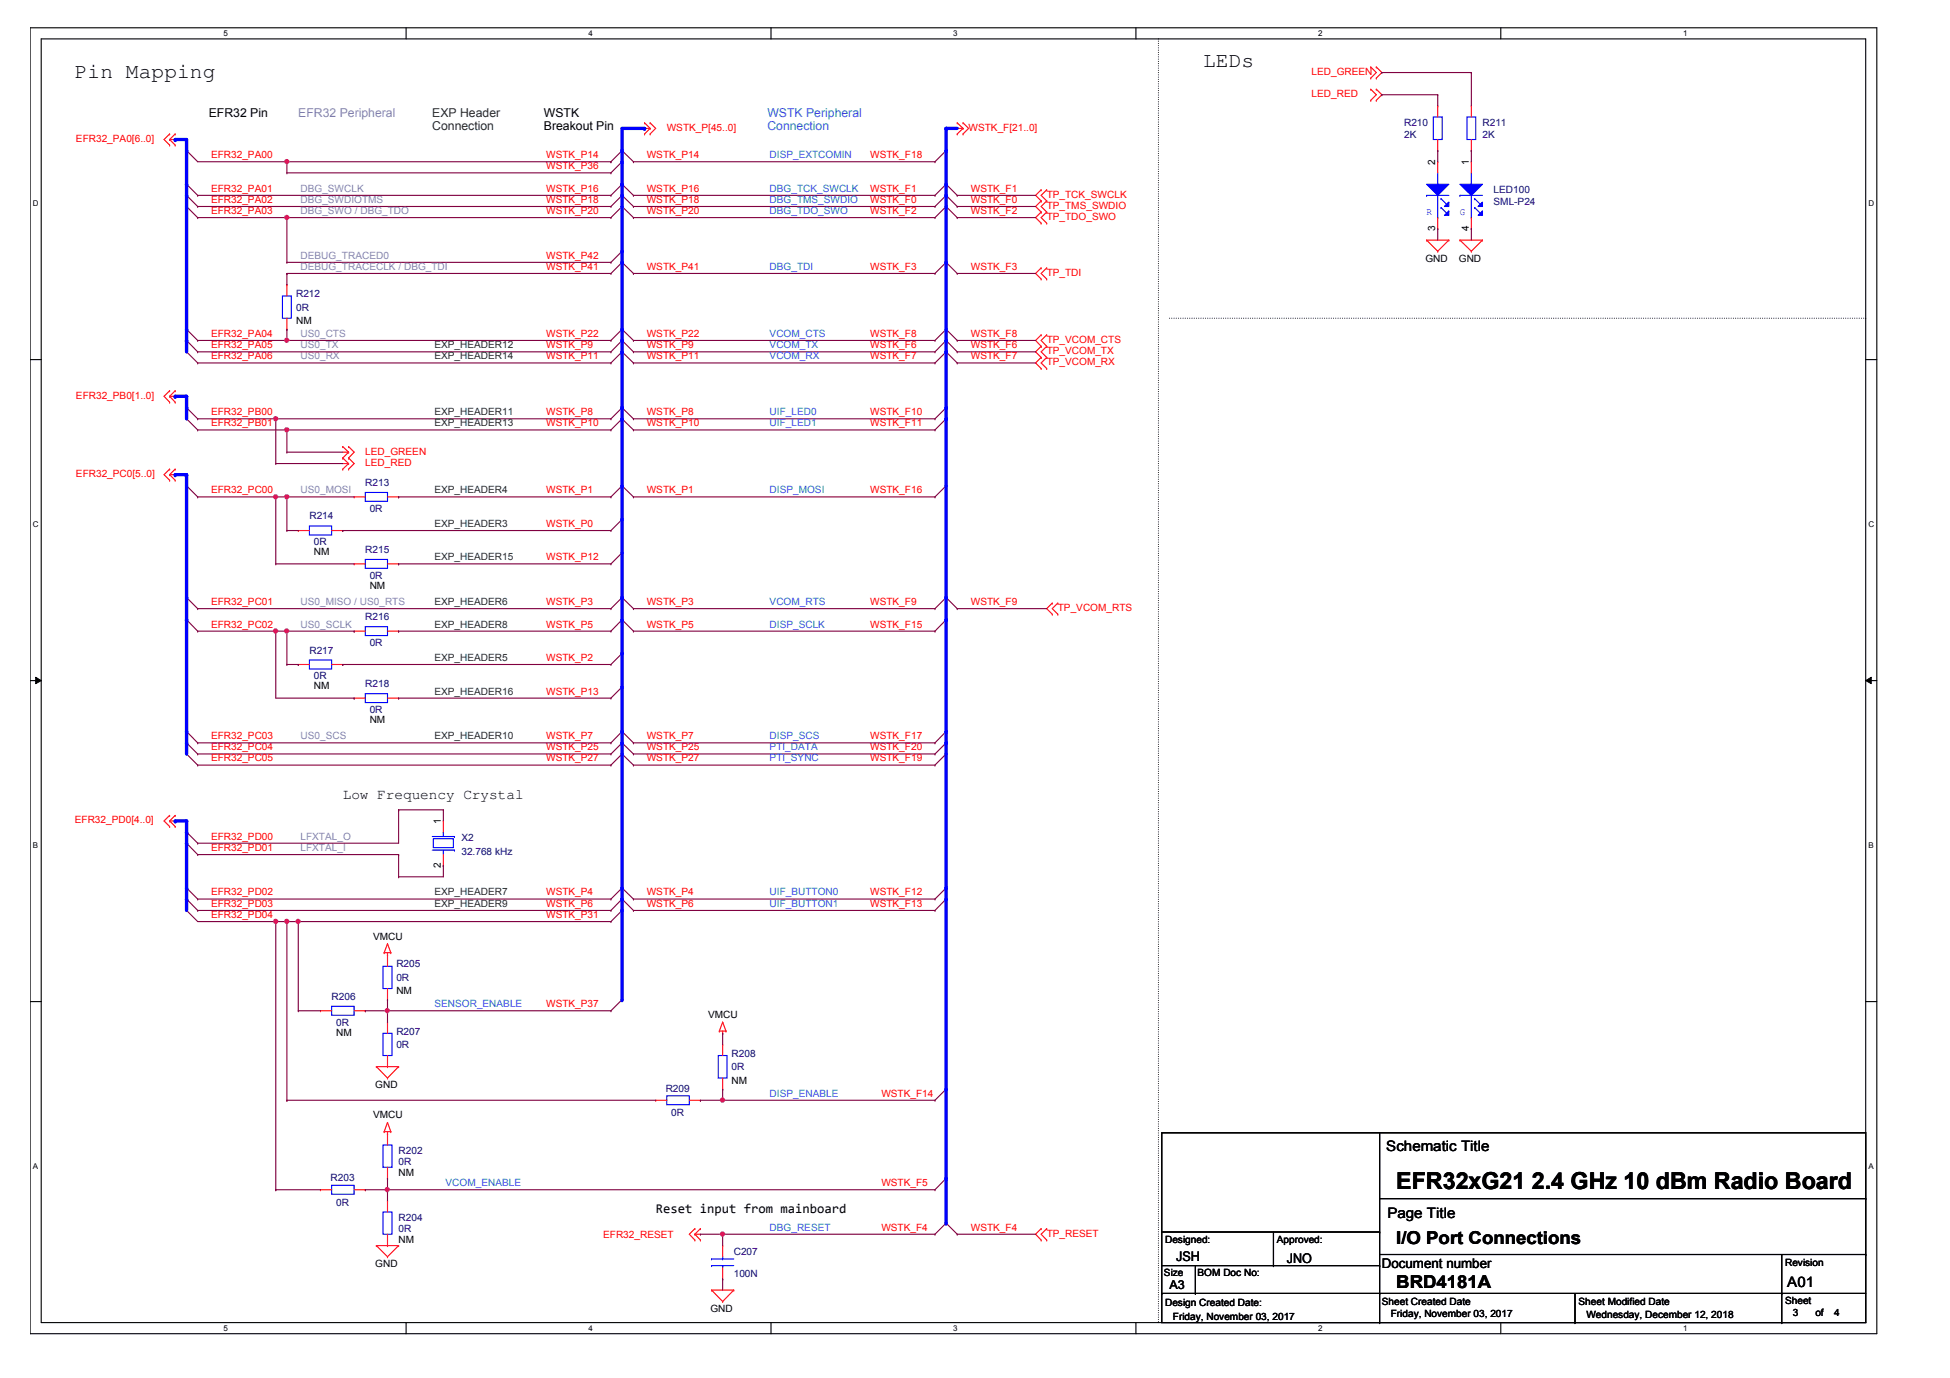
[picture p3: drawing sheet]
<svg xmlns="http://www.w3.org/2000/svg" width="297mm" height="210mm" viewBox="0 0 297 210" stroke-linecap="round" stroke-linejoin="round" font-family="sans-serif">
<defs><g id="words">
<text font-size="3.6" x="212.7" y="181.1">EFR32xG21 2.4 GHz 10 dBm Radio Board</text>
<g font-size="3.2">
<text x="11.4" y="11.9">Pin Mapping</text>
<text x="183.3" y="10.2">LEDs</text>
</g>
<g font-size="2.7">
<text x="212.7" y="189.5">I/O Port Connections</text>
<text x="212.7" y="196.2">BRD4181A</text>
</g>
<g font-size="2.2">
<text x="52.2" y="121.8">Low Frequency Crystal</text>
<text x="211.2" y="175.3">Schematic Title</text>
<text x="211.3" y="185.5">Page Title</text>
<text x="272.3" y="196">A01</text>
</g>
<g font-size="2">
<text x="99.9" y="184.8">Reset input from mainboard</text>
<text x="179.2" y="192.2">JSH</text>
<text x="196" y="192.3">JNO</text>
<text x="210.5" y="193.2">Document number</text>
</g>
<g font-size="1.9">
<text x="31.8" y="17.8">EFR32 Pin</text>
<text x="82.9" y="17.8">WSTK</text>
<text x="82.9" y="19.7">Breakout Pin</text>
<text x="178.2" y="196.3">A3</text>
</g>
<text font-size="1.9" fill="#8080c0" x="45.4" y="17.8">EFR32 Peripheral</text>
<g font-size="1.9" fill="#008000">
<text x="65.8" y="17.8">EXP Header</text>
<text x="65.8" y="19.7">Connection</text>
</g>
<g font-size="1.9" fill="#0080ff">
<text x="116.9" y="17.8">WSTK Peripheral</text>
<text x="116.9" y="19.7">Connection</text>
</g>
<g font-size="1.5" fill="#f00">
<text x="199.8" y="11.4">LED_GREEN</text>
<text x="199.8" y="14.8">LED_RED</text>
<text x="11.6" y="21.6">EFR32_PA0[6..0]</text>
<text x="101.6" y="19.9">WSTK_P[45..0]</text>
<text x="147.5" y="19.9">WSTK_F[21..0]</text>
<text x="32.1" y="24.1">EFR32_PA00</text>
<text x="32.1" y="29.2">EFR32_PA01</text>
<text x="83.2" y="25.8">WSTK_P36</text>
<text x="83.2" y="29.2">WSTK_P16</text>
<text x="83.2" y="24.1">WSTK_P14</text>
<text x="98.5" y="29.2">WSTK_P16</text>
<text x="98.5" y="24.1">WSTK_P14</text>
<text x="132.6" y="29.2">WSTK_F1</text>
<text x="132.6" y="24.1">WSTK_F18</text>
<text x="147.9" y="29.2">WSTK_F1</text>
<text x="32.1" y="30.9">EFR32_PA02</text>
<text x="32.1" y="32.6">EFR32_PA03</text>
<text x="83.2" y="30.9">WSTK_P18</text>
<text x="83.2" y="32.6">WSTK_P20</text>
<text x="98.5" y="30.9">WSTK_P18</text>
<text x="98.5" y="32.6">WSTK_P20</text>
<text x="132.6" y="30.9">WSTK_F0</text>
<text x="132.6" y="32.6">WSTK_F2</text>
<text x="147.9" y="30.9">WSTK_F0</text>
<text x="147.9" y="32.6">WSTK_F2</text>
<text x="159.4" y="30.1">TP_TCK_SWCLK</text>
<text x="159.4" y="31.8">TP_TMS_SWDIO</text>
<text x="159.4" y="33.5">TP_TDO_SWO</text>
<text x="83.2" y="39.4">WSTK_P42</text>
<text x="83.2" y="41.1">WSTK_P41</text>
<text x="98.5" y="41.1">WSTK_P41</text>
<text x="132.6" y="41.1">WSTK_F3</text>
<text x="147.9" y="41.1">WSTK_F3</text>
<text x="159.4" y="42">TP_TDI</text>
<text x="32.1" y="51.3">EFR32_PA04</text>
<text x="32.1" y="53">EFR32_PA05</text>
<text x="83.2" y="53">WSTK_P9</text>
<text x="83.2" y="51.3">WSTK_P22</text>
<text x="98.5" y="53">WSTK_P9</text>
<text x="98.5" y="51.3">WSTK_P22</text>
<text x="132.6" y="53">WSTK_F6</text>
<text x="132.6" y="51.3">WSTK_F8</text>
<text x="147.9" y="53">WSTK_F6</text>
<text x="147.9" y="51.3">WSTK_F8</text>
<text x="159.4" y="53.9">TP_VCOM_TX</text>
<text x="159.4" y="52.2">TP_VCOM_CTS</text>
<text x="32.1" y="54.7">EFR32_PA06</text>
<text x="83.2" y="54.7">WSTK_P11</text>
<text x="98.5" y="54.7">WSTK_P11</text>
<text x="132.6" y="54.7">WSTK_F7</text>
<text x="147.9" y="54.7">WSTK_F7</text>
<text x="159.4" y="55.7">TP_VCOM_RX</text>
<text x="11.6" y="60.7">EFR32_PB0[1..0]</text>
<text x="32.1" y="63.2">EFR32_PB00</text>
<text x="32.1" y="64.9">EFR32_PB01</text>
<text x="83.2" y="63.2">WSTK_P8</text>
<text x="83.2" y="64.9">WSTK_P10</text>
<text x="98.5" y="63.2">WSTK_P8</text>
<text x="98.5" y="64.9">WSTK_P10</text>
<text x="132.6" y="63.2">WSTK_F10</text>
<text x="132.6" y="64.9">WSTK_F11</text>
<text x="55.6" y="71">LED_RED</text>
<text x="55.6" y="69.3">LED_GREEN</text>
<text x="11.6" y="72.7">EFR32_PC0[5..0]</text>
<text x="32.1" y="75.1">EFR32_PC00</text>
<text x="83.2" y="75.1">WSTK_P1</text>
<text x="98.5" y="75.1">WSTK_P1</text>
<text x="132.6" y="75.1">WSTK_F16</text>
<text x="83.2" y="80.3">WSTK_P0</text>
<text x="83.2" y="85.3">WSTK_P12</text>
<text x="32.1" y="95.6">EFR32_PC02</text>
<text x="32.1" y="92.2">EFR32_PC01</text>
<text x="83.2" y="92.2">WSTK_P3</text>
<text x="83.2" y="95.6">WSTK_P5</text>
<text x="98.5" y="95.6">WSTK_P5</text>
<text x="98.5" y="92.2">WSTK_P3</text>
<text x="132.6" y="92.2">WSTK_F9</text>
<text x="132.6" y="95.6">WSTK_F15</text>
<text x="147.9" y="92.2">WSTK_F9</text>
<text x="161.1" y="93.1">TP_VCOM_RTS</text>
<text x="83.2" y="100.7">WSTK_P2</text>
<text x="83.2" y="105.8">WSTK_P13</text>
<text x="32.1" y="112.6">EFR32_PC03</text>
<text x="83.2" y="112.6">WSTK_P7</text>
<text x="98.5" y="112.6">WSTK_P7</text>
<text x="132.6" y="112.6">WSTK_F17</text>
<text x="32.1" y="114.3">EFR32_PC04</text>
<text x="32.1" y="116">EFR32_PC05</text>
<text x="83.2" y="114.3">WSTK_P25</text>
<text x="83.2" y="116">WSTK_P27</text>
<text x="98.5" y="114.3">WSTK_P25</text>
<text x="98.5" y="116">WSTK_P27</text>
<text x="132.6" y="114.3">WSTK_F20</text>
<text x="132.6" y="116">WSTK_F19</text>
<text x="11.4" y="125.4">EFR32_PD0[4..0]</text>
<text x="32.1" y="129.6">EFR32_PD01</text>
<text x="32.1" y="127.9">EFR32_PD00</text>
<text x="32.1" y="136.4">EFR32_PD02</text>
<text x="83.2" y="136.4">WSTK_P4</text>
<text x="98.5" y="136.4">WSTK_P4</text>
<text x="132.6" y="136.4">WSTK_F12</text>
<text x="32.1" y="138.1">EFR32_PD03</text>
<text x="32.1" y="139.8">EFR32_PD04</text>
<text x="83.2" y="138.1">WSTK_P6</text>
<text x="83.2" y="139.8">WSTK_P31</text>
<text x="98.5" y="138.1">WSTK_P6</text>
<text x="132.6" y="138.1">WSTK_F13</text>
<text x="83.2" y="153.4">WSTK_P37</text>
<text x="134.3" y="167">WSTK_F14</text>
<text x="134.3" y="180.7">WSTK_F5</text>
<text x="91.9" y="188.6">EFR32_RESET</text>
<text x="134.3" y="187.5">WSTK_F4</text>
<text x="147.9" y="187.5">WSTK_F4</text>
<text x="159.4" y="188.4">TP_RESET</text>
</g>
<g font-size="1.5" fill="#000080">
<text x="213.9" y="19.2">R210</text>
<text x="213.9" y="21">2K</text>
<text x="225.8" y="19.2">R211</text>
<text x="225.8" y="21">2K</text>
<text x="227.5" y="29.5">LED100</text>
<text x="227.5" y="31.2">SML-P24</text>
<text x="45.1" y="45.3">R212</text>
<text x="45.1" y="47.3">0R</text>
<text x="55.6" y="74">R213</text>
<text x="56.3" y="77.9">0R</text>
<text x="47.1" y="79.1">R214</text>
<text x="47.8" y="83.1">0R</text>
<text x="55.6" y="84.2">R215</text>
<text x="56.3" y="88.2">0R</text>
<text x="55.6" y="94.4">R216</text>
<text x="47.1" y="99.6">R217</text>
<text x="56.3" y="98.4">0R</text>
<text x="47.8" y="103.5">0R</text>
<text x="55.6" y="104.6">R218</text>
<text x="56.3" y="108.6">0R</text>
<text x="70.3" y="128.1">X2</text>
<text x="70.3" y="130.2">32.768 kHz</text>
<text x="60.4" y="147.4">R205</text>
<text x="60.4" y="149.4">0R</text>
<text x="50.5" y="152.3">R206</text>
<text x="51.2" y="156.3">0R</text>
<text x="60.4" y="157.6">R207</text>
<text x="60.4" y="159.6">0R</text>
<text x="111.4" y="161">R208</text>
<text x="101.4" y="166.3">R209</text>
<text x="111.4" y="163">0R</text>
<text x="102.2" y="170">0R</text>
<text x="50.3" y="179.9">R203</text>
<text x="60.7" y="175.8">R202</text>
<text x="60.7" y="177.5">0R</text>
<text x="51.2" y="183.6">0R</text>
<text x="60.7" y="186">R204</text>
<text x="60.7" y="187.7">0R</text>
<text x="111.8" y="191.1">C207</text>
<text x="111.8" y="194.5">100N</text>
</g>
<g font-size="1.5" fill="#8080c0">
<text x="45.8" y="29.2">DBG_SWCLK</text>
<text x="45.8" y="30.9">DBG_SWDIOTMS</text>
<text x="45.8" y="32.6">DBG_SWO / DBG_TDO</text>
<text x="45.8" y="39.4">DEBUG_TRACED0</text>
<text x="45.8" y="41.1">DEBUG_TRACECLK / DBG_TDI</text>
<text x="45.8" y="53">US0_TX</text>
<text x="45.8" y="51.3">US0_CTS</text>
<text x="45.8" y="54.7">US0_RX</text>
<text x="45.8" y="75.1">US0_MOSI</text>
<text x="45.8" y="92.2">US0_MISO / US0_RTS</text>
<text x="45.8" y="95.6">US0_SCLK</text>
<text x="45.8" y="112.6">US0_SCS</text>
<text x="45.8" y="129.6">LFXTAL_I</text>
<text x="45.8" y="127.9">LFXTAL_O</text>
</g>
<g font-size="1.5" fill="#0080ff">
<text x="117.2" y="29.2">DBG_TCK_SWCLK</text>
<text x="117.2" y="24.1">DISP_EXTCOMIN</text>
<text x="117.2" y="30.9">DBG_TMS_SWDIO</text>
<text x="117.2" y="32.6">DBG_TDO_SWO</text>
<text x="117.2" y="41.1">DBG_TDI</text>
<text x="117.2" y="53">VCOM_TX</text>
<text x="117.2" y="51.3">VCOM_CTS</text>
<text x="117.2" y="54.7">VCOM_RX</text>
<text x="117.2" y="63.2">UIF_LED0</text>
<text x="117.2" y="64.9">UIF_LED1</text>
<text x="117.2" y="75.1">DISP_MOSI</text>
<text x="117.2" y="95.6">DISP_SCLK</text>
<text x="117.2" y="92.2">VCOM_RTS</text>
<text x="117.2" y="112.6">DISP_SCS</text>
<text x="117.2" y="114.3">PTI_DATA</text>
<text x="117.2" y="116">PTI_SYNC</text>
<text x="117.2" y="136.4">UIF_BUTTON0</text>
<text x="117.2" y="138.1">UIF_BUTTON1</text>
<text x="66.2" y="153.4">SENSOR_ENABLE</text>
<text x="117.2" y="167">DISP_ENABLE</text>
<text x="67.9" y="180.7">VCOM_ENABLE</text>
<text x="117.2" y="187.5">DBG_RESET</text>
</g>
<g font-size="1.5">
<text x="218.6" y="25.1" transform="rotate(-90 218.6 25.1)">2</text>
<text x="223.7" y="25.1" transform="rotate(-90 223.7 25.1)">1</text>
<text x="218.6" y="35.2" transform="rotate(-90 218.6 35.2)">3</text>
<text x="223.7" y="35.2" transform="rotate(-90 223.7 35.2)">4</text>
<text x="217.1" y="39.8">GND</text>
<text x="222.2" y="39.8">GND</text>
<text x="45.1" y="49.4">NM</text>
<text x="47.8" y="84.6">NM</text>
<text x="56.3" y="89.7">NM</text>
<text x="47.8" y="105">NM</text>
<text x="56.3" y="110.1">NM</text>
<text x="67.2" y="125.6" transform="rotate(-90 67.2 125.6)">1</text>
<text x="67.2" y="132.2" transform="rotate(-90 67.2 132.2)">2</text>
<text x="56.8" y="143.1">VMCU</text>
<text x="60.4" y="151.5">NM</text>
<text x="107.9" y="155">VMCU</text>
<text x="51.2" y="157.8">NM</text>
<text x="57.2" y="165.8">GND</text>
<text x="111.4" y="165.1">NM</text>
<text x="56.8" y="170.3">VMCU</text>
<text x="60.7" y="179.2">NM</text>
<text x="60.7" y="189.4">NM</text>
<text x="177.5" y="189.4">Designed:</text>
<text x="194.5" y="189.4">Approved:</text>
<text x="57.2" y="193">GND</text>
<text x="177.3" y="194.4">Size</text>
<text x="182.4" y="194.4">BOM Doc No:</text>
<text x="271.9" y="192.8">Revision</text>
<text x="108.2" y="199.8">GND</text>
<text x="177.5" y="199">Design Created Date:</text>
<text x="178.7" y="201">Friday, November 03, 2017</text>
<text x="210.5" y="198.8">Sheet Created Date</text>
<text x="211.9" y="200.7">Friday, November 03, 2017</text>
<text x="240.5" y="198.8">Sheet Modified Date</text>
<text x="241.7" y="200.8">Wednesday, December 12, 2018</text>
<text x="271.9" y="198.6">Sheet</text>
<text x="273.1" y="200.5">3</text>
<text x="276.5" y="200.5">of</text>
<text x="279.4" y="200.5">4</text>
</g>
<g font-size="1.5" fill="#00f">
<text x="217.3" y="32.7">R</text>
<text x="222.4" y="32.7">G</text>
</g>
<g font-size="1.5" fill="#008000">
<text x="66.2" y="53">EXP_HEADER12</text>
<text x="66.2" y="54.7">EXP_HEADER14</text>
<text x="66.2" y="63.2">EXP_HEADER11</text>
<text x="66.2" y="64.9">EXP_HEADER13</text>
<text x="66.2" y="75.1">EXP_HEADER4</text>
<text x="66.2" y="80.3">EXP_HEADER3</text>
<text x="66.2" y="85.3">EXP_HEADER15</text>
<text x="66.2" y="92.2">EXP_HEADER6</text>
<text x="66.2" y="95.6">EXP_HEADER8</text>
<text x="66.2" y="100.7">EXP_HEADER5</text>
<text x="66.2" y="105.8">EXP_HEADER16</text>
<text x="66.2" y="112.6">EXP_HEADER10</text>
<text x="66.2" y="136.4">EXP_HEADER7</text>
<text x="66.2" y="138.1">EXP_HEADER9</text>
</g>
<g font-size="1.2">
<text x="34" y="5.5">5</text>
<text x="89.6" y="5.5">4</text>
<text x="145.2" y="5.5">3</text>
<text x="200.8" y="5.5">2</text>
<text x="256.4" y="5.5">1</text>
<text x="5" y="31.5">D</text>
<text x="284.6" y="31.5">D</text>
<text x="5" y="80.3">C</text>
<text x="284.6" y="80.3">C</text>
<text x="5" y="129.2">B</text>
<text x="284.6" y="129.2">B</text>
<text x="5" y="178.1">A</text>
<text x="284.6" y="178.1">A</text>
<text x="34" y="202.7">5</text>
<text x="89.6" y="202.7">4</text>
<text x="145.2" y="202.7">3</text>
<text x="200.8" y="202.7">2</text>
<text x="256.4" y="202.7">1</text>
</g>
</g></defs>
<path d="M4.6 4.2h281.3v199h-281.3zM6.3 5.9h277.9v195.6h-277.9z" fill="none" stroke="#000" stroke-width=".17"/>
<g fill="#fff">
<path d="M34 4.4h.7v1.4h-.7z"/>
<path d="M34 201.6h.7v1.4h-.7z"/>
</g>
<path d="M61.9 4.2v1.7M61.9 201.5v1.7" fill="none" stroke="#000" stroke-width=".17"/>
<g fill="#fff">
<path d="M89.6 4.4h.7v1.4h-.7z"/>
<path d="M89.6 201.6h.7v1.4h-.7z"/>
</g>
<path d="M117.4 4.2v1.7M117.4 201.5v1.7" fill="none" stroke="#000" stroke-width=".17"/>
<g fill="#fff">
<path d="M145.2 4.4h.7v1.4h-.7z"/>
<path d="M145.2 201.6h.7v1.4h-.7z"/>
</g>
<path d="M173 4.2v1.7M173 201.5v1.7" fill="none" stroke="#000" stroke-width=".17"/>
<g fill="#fff">
<path d="M200.8 4.4h.6v1.4h-.6z"/>
<path d="M200.8 201.6h.6v1.4h-.6z"/>
</g>
<path d="M228.6 4.2v1.7M228.6 201.5v1.7" fill="none" stroke="#000" stroke-width=".17"/>
<g fill="#fff">
<path d="M256.4 4.4h.6v1.4h-.6z"/>
<path d="M256.4 201.6h.6v1.4h-.6z"/>
<path d="M5 30.4h.9v1.3h-.9z"/>
<path d="M284.6 30.4h.9v1.3h-.9z"/>
<path d="M5 79.2h.9v1.4h-.9z"/>
<path d="M284.6 79.2h.9v1.4h-.9z"/>
</g>
<path d="M4.6 54.8h1.7M284.2 54.8h1.7" fill="none" stroke="#000" stroke-width=".17"/>
<g fill="#fff">
<path d="M5 128.1h.8v1.4h-.8z"/>
<path d="M284.6 128.1h.8v1.4h-.8z"/>
</g>
<path d="M4.6 103.7h1.7M284.2 103.7h1.7" fill="none" stroke="#000" stroke-width=".17"/>
<path d="M5.4 103.2l.9 .5-.9 .4zM284.2 103.7l.8-.5v.9z" fill="#000"/>
<path d="M5.4 103.2l.9 .5-.9 .4zM284.2 103.7l.8-.5v.9z" fill="none" stroke="#000" stroke-width=".15"/>
<g fill="#fff">
<path d="M5 177h.8v1.3h-.8z"/>
<path d="M284.6 177h.8v1.3h-.8z"/>
</g>
<g fill="none" stroke="#000" stroke-width=".17">
<path d="M4.6 152.6h1.7M284.2 152.6h1.7M177 172.6h107.2v28.9h-107.2zM210.2 172.6v28.9M177 197h.1M177 197h107.2M177 192.8h33.2M177 187.7h33.2M182.1 197h.1M182.1 192.8v4.2M194 192.8h.1M194 187.7v5.1"/>
<path d="M210.2 197h.1M210.2 192.8h.1M210.2 187.7h.1M210.2 182.6h74M210.2 191.1h74M239.9 197v4.5M271.4 197h.1M271.4 191.1v10.4M284.2 182.6h.1M284.2 191.1h.1M210.2 201.5h.1M239.9 201.5h.1"/>
<path d="M271.4 201.5h.1"/>
</g>
<path d="M176.5 5.9v195.6M178.2 48.5h106M284.2 48.5h.1M176.5 201.5h.1" fill="none" stroke="#000" stroke-width=".17" stroke-dasharray="0 .3"/>
<g fill="none" stroke="#f00" stroke-width=".17">
<path d="M98.2 18.7h.1M98.2 18.7l.8 .9M98.2 19.6h.8M99 18.7h.1M99 19.6h.1M99 18.7l.9 .9-.9 .8M99 19.6l-.8 .8M145.8 18.7h.1M145.8 19.6h.9M145.8 18.7l.9 .9M146.7 18.7h.1M146.7 19.6h.1"/>
<path d="M146.7 18.7l.8 .9-.8 .8M146.7 19.6l-.9 .8M208.8 13.6h.1M208.8 15.3h.1M208.8 10.2h.1M208.8 11.9h.1M208.8 13.6l.8 .8-.8 .9M208.8 10.2l.8 .8-.8 .9M209.6 13.6h.1M209.6 15.3h.1M209.6 10.2h.1M209.6 11.9h.1"/>
<path d="M209.6 13.6l.9 .8-.9 .9M209.6 10.2l.9 .8-.9 .9M25.8 20.4h.1M25.8 22.1h.1M25.8 21.3h.1M25.8 20.4l-.8 .9 .8 .8M25.8 21.3l.9 .8M25.8 21.3h.9M26.7 20.4h.1M26.7 22.1h.1M26.7 20.4l-.9 .9M98.2 20.4h.1"/>
<path d="M99 20.4h.1M145.8 20.4h.1M146.7 20.4h.1M158.6 30.6h.1M158.6 28.9h.1M158.6 32.3h.1M158.6 34h.1M158.6 28.9l-.9 .9 .9 .8M158.6 30.6l-.9 .9 .9 .8M158.6 32.3l-.9 .8 .9 .9M159.4 30.6h.1M159.4 28.9h.1"/>
<path d="M159.4 32.3h.1M159.4 34h.1M159.4 28.9l-.8 .9 .8 .8M159.4 30.6l-.8 .9 .8 .8M159.4 32.3l-.8 .8 .8 .9M217.3 36.6h.1M217.3 36.6h3.4M217.3 36.6l1.7 1.7M219 38.3h.1M220.7 36.6h.1M220.7 36.6l-1.7 1.7M222.4 36.6h.1"/>
<path d="M222.4 36.6h3.4M222.4 36.6l1.7 1.7M224.1 38.3h.1M225.8 36.6h.1M225.8 36.6l-1.7 1.7M25.8 59.5h.1M25.8 59.5l-.8 .9 .8 .9M26.7 59.5h.1M26.7 59.5l-.9 .9M158.6 54.4h.1M158.6 52.7h.1M158.6 56.1h.1"/>
<path d="M158.6 42.5h.1M158.6 40.8h.1M158.6 51h.1M158.6 52.7l-.9 .9 .9 .8M158.6 54.4l-.9 .9 .9 .8M158.6 40.8l-.9 .9 .9 .8M158.6 51l-.9 .9 .9 .8M159.4 54.4h.1M159.4 52.7h.1M159.4 56.1h.1M159.4 42.5h.1M159.4 40.8h.1"/>
<path d="M159.4 51h.1M159.4 52.7l-.8 .9 .8 .8M159.4 54.4l-.8 .9 .8 .8M159.4 40.8l-.8 .9 .8 .8M159.4 51l-.8 .9 .8 .8M25.8 61.3h.1M25.8 60.4h.1M25.8 71.5h.1M25.8 73.2h.1M25.8 72.3h.1M25.8 60.4l.9 .9M25.8 60.4h.9"/>
<path d="M25.8 71.5l-.8 .8 .8 .9M25.8 72.3l.9 .9M25.8 72.3h.9M26.7 61.3h.1M26.7 71.5h.1M26.7 73.2h.1M26.7 71.5l-.9 .8M52.2 71.5h.1M52.2 69.8h.1M52.2 68h.1M52.2 69.8l.9 .8M52.2 70.6h.9"/>
<path d="M52.2 68l.9 .9M52.2 68.9h.9M53.1 71.5h.1M53.1 69.8h.1M53.1 70.6h.1M53.1 68h.1M53.1 68.9h.1M53.1 69.8l.8 .8-.8 .9M53.1 70.6l-.9 .9M53.1 68l.8 .9-.8 .9M53.1 68.9l-.9 .9M53.9 75.7h.1"/>
<path d="M53.9 75.7h1.7M59 75.7h1.7M60.7 75.7h.1M45.4 80.8h.1M45.4 80.8h1.7M50.5 80.8h1.7M52.2 80.8h.1M53.9 96.1h.1M53.9 96.1h1.7M59 96.1h1.7M60.7 96.1h.1M160.3 93.6h.1"/>
<path d="M160.3 91.9h.1M160.3 91.9l-.9 .8 .9 .9M161.1 93.6h.1M161.1 91.9h.1M161.1 91.9l-.8 .8 .8 .9M25.8 125.9h.1M25.8 124.2h.1M25.8 125.1h.1M25.8 124.2l-.8 .9 .8 .8M25.8 125.1l.9 .8M25.8 125.1h.9M26.7 125.9h.1"/>
<path d="M26.7 124.2h.1M26.7 124.2l-.9 .9M58.5 145.1h.1M58.5 145.1h1M59 145.5h.1M59 143.8h.1M59 155.7h.1M59 152.3h.1M59 145.1v2.1M59 150.6v1.7M59 155.7v1.7M59 143.8l-.5 1.3"/>
<path d="M59 143.8l.5 1.3M59.5 145.1h.1M109.6 157.1h.1M109.6 157.1h1M110.1 157.4h.1M110.1 155.7h.1M110.1 159.1h.1M110.1 157.1v.3M110.1 159.1v1.7M110.1 155.7l-.5 1.4M110.1 155.7l.5 1.4M110.6 157.1h.1"/>
<path d="M57.3 162.5h.1M57.3 162.5h3.4M57.3 162.5l1.7 1.7M58.5 172.4h.1M58.5 172.4h1M59 164.2h.1M59 172.7h.1M59 171h.1M59 162.5h.1M59 160.8v1.7M59 172.4v.3M59 171l-.5 1.4"/>
<path d="M59 171l.5 1.4M59.5 172.4h.1M60.7 162.5h.1M60.7 162.5l-1.7 1.7M110.1 165.9h.1M110.1 164.2v1.7M57.3 189.7h.1M57.3 189.7h3.4M57.3 189.7l1.7 1.7M59 191.4h.1M59 189.7h.1M59 182.9h.1"/>
<path d="M59 182.9v1.7M59 188v1.7M60.7 189.7h.1M60.7 189.7l-1.7 1.7M105.8 187.2h.1M105.8 188.9h.1M105.8 188h.1M105.8 187.2l-.8 .8 .8 .9M105.8 188l.9 .9M105.8 188h.9M106.7 187.2h.1M106.7 188.9h.1"/>
<path d="M106.7 187.2l-.9 .8M108.4 196.5h.1M108.4 196.5h3.4M108.4 196.5l1.7 1.7M110.1 198.2h.1M110.1 189.7h.1M110.1 194.8h.1M110.1 189.7v1.7M110.1 193.1v1.7M111.8 196.5h.1M111.8 196.5l-1.7 1.7M158.6 188.9h.1"/>
<path d="M158.6 187.2h.1M158.6 187.2l-.9 .8 .9 .9M159.4 188.9h.1M159.4 187.2h.1M159.4 187.2l-.8 .8 .8 .9"/>
</g>
<g fill="none" stroke="#800040" stroke-width=".17">
<path d="M28.4 28.1h.1M28.4 22.9h.1M28.4 29.8h.1M28.4 31.5h.1M28.4 28.1l1.7 1.7M28.4 22.9l1.7 1.7M28.4 29.8l1.7 1.7M28.4 31.5l1.7 1.6M93.1 40h.1M93.1 33.1h.1M93.1 31.5h.1M93.1 29.8h.1"/>
<path d="M93.1 26.3h.1M93.1 24.6h.1M94.8 22.9h.1M94.8 28.1h.1M94.8 29.8h.1M94.8 31.5h.1M94.8 40h.1M94.8 40l-1.7 1.7M94.8 38.3l-1.7 1.7M94.8 31.5l-1.7 1.6M94.8 29.8l-1.7 1.7M94.8 28.1l-1.7 1.7"/>
<path d="M94.8 24.6l-1.7 1.7M94.8 22.9l-1.7 1.7M94.8 22.9l1.7 1.7M94.8 28.1l1.7 1.7M94.8 29.8l1.7 1.7M94.8 31.5l1.7 1.6M94.8 40l1.7 1.7M142.4 29.8h.1M142.4 31.5h.1M142.4 33.1h.1M142.4 24.6h.1M144.1 29.8h.1"/>
<path d="M144.1 28.1h.1M144.1 31.5h.1M144.1 40h.1M144.1 28.1l-1.7 1.7M144.1 29.8l-1.7 1.7M144.1 31.5l-1.7 1.6M144.1 29.8l1.7 1.7M144.1 28.1l1.7 1.7M144.1 40l-1.7 1.7M144.1 31.5l1.7 1.6M144.1 40l1.7 1.7M144.1 22.9l-1.7 1.7"/>
<path d="M28.4 50.2h.1M28.4 51.9h.1M28.4 53.6h.1M28.4 50.2l1.7 1.7M28.4 51.9l1.7 1.7M28.4 53.6l1.7 1.7M93.1 55.3h.1M93.1 53.6h.1M93.1 41.7h.1M93.1 51.9h.1M94.8 51.9h.1M94.8 53.6h.1"/>
<path d="M94.8 50.2h.1M94.8 53.6l-1.7 1.7M94.8 51.9l-1.7 1.7M94.8 51.9l1.7 1.7M94.8 53.6l1.7 1.7M94.8 50.2l1.7 1.7M94.8 50.2l-1.7 1.7M142.4 41.7h.1M142.4 55.3h.1M142.4 53.6h.1M142.4 51.9h.1M144.1 51.9h.1"/>
<path d="M144.1 53.6h.1M144.1 50.2h.1M144.1 53.6l-1.7 1.7M144.1 51.9l-1.7 1.7M144.1 51.9l1.7 1.7M144.1 53.6l1.7 1.7M144.1 50.2l-1.7 1.7M144.1 50.2l1.7 1.7M28.4 62.1h.1M28.4 63.8h.1M28.4 74h.1M28.4 62.1l1.7 1.7"/>
<path d="M28.4 63.8l1.7 1.7M28.4 74l1.7 1.7M93.1 75.7h.1M93.1 65.5h.1M93.1 63.8h.1M94.8 74h.1M94.8 62.1h.1M94.8 63.8h.1M94.8 79.1l-1.7 1.7M94.8 74l1.7 1.7M94.8 74l-1.7 1.7M94.8 63.8l-1.7 1.7"/>
<path d="M94.8 62.1l-1.7 1.7M94.8 62.1l1.7 1.7M94.8 63.8l1.7 1.7M142.4 75.7h.1M142.4 65.5h.1M142.4 63.8h.1M144.1 74l-1.7 1.7M144.1 63.8l-1.7 1.7M144.1 62.1l-1.7 1.7M28.4 94.4h.1M28.4 91h.1M28.4 94.4l1.7 1.7"/>
<path d="M28.4 91l1.7 1.7M93.1 96.1h.1M93.1 80.8h.1M93.1 85.9h.1M93.1 92.7h.1M94.8 94.4h.1M94.8 91h.1M94.8 94.4l1.7 1.7M94.8 94.4l-1.7 1.7M94.8 84.2l-1.7 1.7M94.8 91l1.7 1.7M94.8 91l-1.7 1.7"/>
<path d="M94.8 99.5l-1.7 1.7M142.4 96.1h.1M142.4 92.7h.1M144.1 91h.1M144.1 94.4l-1.7 1.7M144.1 91l1.7 1.7M144.1 91l-1.7 1.7M28.4 111.4h.1M28.4 113.2h.1M28.4 114.8h.1M28.4 111.4l1.7 1.8M28.4 113.2l1.7 1.6"/>
<path d="M28.4 114.8l1.7 1.7M93.1 113.2h.1M93.1 114.8h.1M93.1 116.5h.1M93.1 101.2h.1M93.1 106.3h.1M94.8 114.8h.1M94.8 113.2h.1M94.8 111.4h.1M94.8 114.8l1.7 1.7M94.8 113.2l1.7 1.6M94.8 111.4l1.7 1.8"/>
<path d="M94.8 111.4l-1.7 1.8M94.8 113.2l-1.7 1.6M94.8 114.8l-1.7 1.7M94.8 104.6l-1.7 1.7M142.4 113.2h.1M142.4 116.5h.1M142.4 114.8h.1M144.1 111.4l-1.7 1.8M144.1 114.8l-1.7 1.7M144.1 113.2l-1.7 1.6M28.4 138.7h.1M28.4 136.9h.1"/>
<path d="M28.4 135.3h.1M28.4 128.4h.1M28.4 126.7h.1M28.4 138.7l1.7 1.7M28.4 136.9l1.7 1.8M28.4 135.3l1.7 1.6M28.4 128.4l1.7 1.8M28.4 126.7l1.7 1.7M93.1 136.9h.1M93.1 138.7h.1M94.8 135.3h.1M94.8 136.9h.1"/>
<path d="M94.8 135.3l1.7 1.6M94.8 136.9l1.7 1.8M94.8 135.3l-1.7 1.6M94.8 136.9l-1.7 1.8M94.8 138.7l-1.7 1.7M142.4 138.7h.1M142.4 136.9h.1M144.1 136.9l-1.7 1.8M144.1 135.3l-1.7 1.6M93.1 140.4h.1M93.1 154h.1M94.8 152.3l-1.7 1.7"/>
<path d="M142.4 167.6h.1M144.1 179.5l-1.7 1.7M144.1 165.9l-1.7 1.7M142.4 188h.1M142.4 181.2h.1M144.1 186.3h.1M144.1 186.3l1.7 1.7M144.1 186.3l-1.7 1.7"/>
</g>
<g fill="none" stroke="#00f" stroke-width=".17">
<path d="M219.5 31.6h.1M219.5 31.6l.9 .9M55.6 75h3.4v1.4h-3.4zM47.1 80.1h3.4v1.4h-3.4zM55.6 95.5h3.4v1.3h-3.4zM58.3 157.4h1.4v3.4h-1.4zM58.3 147.2h1.4v3.4h-1.4zM109.4 160.8h1.4v3.4h-1.4zM58.3 184.6h1.4v3.4h-1.4zM108.4 191.8h.1M108.4 192.8h.1M108.4 191.8h3.4"/>
<path d="M108.4 192.8h3.4M110.1 192.8h.1M110.1 191.8h.1M110.1 191.4v.4M110.1 192.8v.3"/>
</g>
<path d="M217.3 28.1h3.4l-1.7 1.7z" fill="#00f"/>
<path d="M217.3 28.1h3.4l-1.7 1.7z" fill="none" stroke="#00f" stroke-width=".17"/>
<path d="M220 31.5l.7-.7v.7z" fill="#00f"/>
<path d="M220 31.5l.7-.7v.7z" fill="none" stroke="#00f" stroke-width=".17"/>
<path d="M220.7 32.1v.7h-.7z" fill="#00f"/>
<g fill="none" stroke="#00f" stroke-width=".17">
<path d="M217.3 29.8h.1M217.3 29.8h3.4M219 28.1h.1M219 33.1h.1M219 26.3v1.8M219 29.8v3.3M219.5 30.3h.1M219.5 30.3l.9 .8M220.7 32.1v.7h-.7zM222.4 29.8h.1M222.4 29.8h3.4M224.1 33.1h.1"/>
<path d="M224.1 28.1h.1M224.1 26.3v1.8M224.1 29.8v3.3M224.6 30.3h.1M224.6 30.3l.9 .8"/>
</g>
<path d="M225.8 32.1v.7h-.7z" fill="#00f"/>
<path d="M225.8 32.1v.7h-.7z" fill="none" stroke="#00f" stroke-width=".17"/>
<path d="M225.1 31.5l.7-.7v.7z" fill="#00f"/>
<path d="M224.6 31.6h.1M224.6 31.6l.9 .9M225.1 31.5l.7-.7v.7z" fill="none" stroke="#00f" stroke-width=".17"/>
<path d="M222.4 28.1h3.4l-1.7 1.7z" fill="#00f"/>
<g fill="none" stroke="#00f" stroke-width=".17">
<path d="M218.3 17.8h1.4v3.5h-1.4zM223.4 17.8h1.4v3.5h-1.4zM222.4 28.1h3.4l-1.7 1.7zM43 45.1h1.4v3.4h-1.4zM55.6 85.2h3.4v1.4h-3.4zM47.1 100.5h3.4v1.4h-3.4zM55.6 105.7h3.4v1.3h-3.4zM65.8 129.5h3.4M65.8 127.4h3.4M66 127.8h3.1v1.3h-3.1zM67.5 129.5h.1M67.5 126.7h.1"/>
<path d="M67.5 126.7v.7M67.5 129.5v.7M69.2 129.5h.1M69.2 127.4h.1M50.5 153.3h3.4v1.3h-3.4zM58.3 174.4h1.4v3.4h-1.4zM101.6 166.9h3.4v1.4h-3.4zM50.5 180.6h3.4v1.3h-3.4z"/>
</g>
<g fill="none" stroke="#f00" stroke-width=".17">
<path d="M219 16.1h.1M219 16.1v1.7M224.1 16.1h.1M224.1 16.1v1.7M219 24.6h.1M219 34.8h.1M219 22.9h.1M219 21.3v1.6M219 24.6v1.7M219 33.1v1.7M224.1 24.6h.1M224.1 34.8h.1"/>
<path d="M224.1 22.9h.1M224.1 21.3v1.6M224.1 24.6v1.7M224.1 33.1v1.7M43.7 43.3h.1M43.7 50.2h.1M43.7 43.3v1.8M43.7 48.5v1.7M53.9 85.9h.1M53.9 85.9h1.7M59 85.9h1.7M60.7 85.9h.1"/>
<path d="M45.4 101.2h.1M45.4 101.2h1.7M50.5 101.2h1.7M52.2 101.2h.1M53.9 106.3h.1M53.9 106.3h1.7M59 106.3h1.7M60.7 106.3h.1M67.5 131.9h.1M67.5 125.1h.1M67.5 125.1v1.6M67.5 130.2v1.7"/>
<path d="M48.8 154h.1M48.8 154h1.7M53.9 154h1.7M55.6 154h.1M59 179.5h.1M59 172.7h.1M59 172.7v1.7M59 177.8v1.7M99.9 167.6h.1M99.9 167.6h1.7M105 167.6h1.7M106.7 167.6h.1"/>
<path d="M48.8 181.2h.1M48.8 181.2h1.7M53.9 181.2h1.7M55.6 181.2h.1"/>
</g>
<path d="M145.8 29.8h.1M145.8 31.5h.1M145.8 29.8h11.9M145.8 31.5h11.9M30.1 75.7h.1M30.1 75.7h11.9M96.5 114.8h.1M96.5 116.5h.1M96.5 114.8h45.9M96.5 116.5h45.9M30.1 130.2h.1M30.1 130.2h30.6" fill="none" stroke="#800040" stroke-width=".17"/>
<circle cx="42" cy="75.7" r=".32" fill="#f0f"/>
<circle cx="42" cy="75.7" r=".32" fill="none" stroke="#f0f" stroke-width=".17"/>
<g fill="none" stroke="#800040" stroke-width=".17">
<path d="M30.1 31.5h.1M30.1 29.8h.1M30.1 33.1h.1M30.1 24.6h13.6M30.1 29.8h63M30.1 31.5h63M30.1 33.1h63M43.7 24.6h.1M43.7 26.3h.1M43.7 33.1h.1M43.7 26.3h49.4M43.7 33.1v6.9"/>
<path d="M96.5 29.8h.1M96.5 31.5h.1M96.5 29.8h45.9M96.5 31.5h45.9M30.1 51.9h.1M30.1 55.3h.1M30.1 53.6h.1M30.1 53.6h63M30.1 55.3h63M30.1 51.9h13.6M96.5 41.7h.1M96.5 41.7h45.9"/>
<path d="M145.8 53.6h.1M145.8 55.3h.1M145.8 53.6h11.9M145.8 55.3h11.9M30.1 63.8h.1M30.1 65.5h.1M30.1 63.8h11.9M30.1 65.5h13.6M96.5 75.7h.1M96.5 63.8h.1M96.5 65.5h.1M96.5 75.7h45.9"/>
<path d="M96.5 63.8h45.9M96.5 65.5h45.9M30.1 96.1h.1M30.1 96.1h11.9M96.5 96.1h.1M96.5 96.1h45.9M30.1 114.8h.1M30.1 116.5h.1M30.1 113.2h.1M30.1 114.8h63M30.1 116.5h63M30.1 113.2h63"/>
<path d="M30.1 128.4h.1M30.1 138.7h.1M30.1 128.4h30.6M30.1 138.7h63M30.1 140.4h11.9M42 140.4h.1M106.7 188h.1M106.7 188h3.4M110.1 188h.1M110.1 188v1.7M145.8 188h.1M145.8 188h11.9"/>
</g>
<circle cx="43.7" cy="33.1" r=".32" fill="#f0f"/>
<circle cx="43.7" cy="33.1" r=".32" fill="none" stroke="#f0f" stroke-width=".17"/>
<path d="M43.7 40h.1M43.7 40h49.4M110.1 188h.1M110.1 188h32.3" fill="none" stroke="#800040" stroke-width=".17"/>
<circle cx="110.1" cy="188" r=".32" fill="#f0f"/>
<circle cx="110.1" cy="188" r=".32" fill="none" stroke="#f0f" stroke-width=".17"/>
<g fill="none" stroke="#800040" stroke-width=".17">
<path d="M43.7 24.6h.1M43.7 24.6h49.4M43.7 24.6v1.7M93.1 24.6h.1M96.5 33.1h.1M96.5 24.6h.1M96.5 33.1h45.9M96.5 24.6h45.9M145.8 33.1h.1M145.8 33.1h11.9M43.7 41.7h.1M43.7 41.7h49.4"/>
<path d="M96.5 53.6h.1M96.5 55.3h.1M96.5 53.6h45.9M96.5 55.3h45.9M145.8 41.7h.1M145.8 41.7h11.9M42 70.6h.1M42 70.6h10.2M43.7 68.9h.1M43.7 68.9h8.5M96.5 113.2h.1M96.5 113.2h45.9"/>
<path d="M30.1 136.9h.1M30.1 136.9h63M60.7 123.4h.1M60.7 133.6h.1M60.7 130.2h.1M60.7 123.4v5M60.7 130.2v3.4M60.7 123.4h6.8M67.5 123.4h.1M67.5 131.9h.1M67.5 123.4v1.7M67.5 131.9v1.7h-6.8"/>
<path d="M96.5 138.7h.1M96.5 136.9h.1M96.5 136.9h45.9M96.5 138.7h45.9M110.1 194.8h.1M110.1 194.8v1.7"/>
</g>
<circle cx="43.7" cy="24.6" r=".32" fill="#f0f"/>
<circle cx="43.7" cy="24.6" r=".32" fill="none" stroke="#f0f" stroke-width=".17"/>
<path d="M42 63.8h.1M42 63.8h51.1" fill="none" stroke="#800040" stroke-width=".17"/>
<circle cx="42" cy="63.8" r=".32" fill="#f0f"/>
<circle cx="42" cy="63.8" r=".32" fill="none" stroke="#f0f" stroke-width=".17"/>
<path d="M43.7 65.5h.1M43.7 65.5h49.4" fill="none" stroke="#800040" stroke-width=".17"/>
<circle cx="43.7" cy="65.5" r=".32" fill="#f0f"/>
<circle cx="43.7" cy="65.5" r=".32" fill="none" stroke="#f0f" stroke-width=".17"/>
<g fill="none" stroke="#800040" stroke-width=".17">
<path d="M42 63.8h.1M42 63.8v6.8M43.7 65.5h.1M43.7 65.5v3.4M55.6 154h.1M55.6 154h3.4M43.7 167.6h.1M43.7 167.6h56.2M59 179.5h.1M59 179.5v1.7M106.7 167.6h.1M110.1 165.9h.1"/>
<path d="M110.1 165.9v1.7h-3.4M59 181.2h.1M59 181.2h83.4"/>
</g>
<circle cx="59" cy="181.2" r=".32" fill="#f0f"/>
<circle cx="59" cy="181.2" r=".32" fill="none" stroke="#f0f" stroke-width=".17"/>
<path d="M110.1 167.6h.1M110.1 167.6h32.3" fill="none" stroke="#800040" stroke-width=".17"/>
<circle cx="110.1" cy="167.6" r=".32" fill="#f0f"/>
<circle cx="110.1" cy="167.6" r=".32" fill="none" stroke="#f0f" stroke-width=".17"/>
<path d="M59 154h.1M59 154h34.1M59 154v1.7M42 181.2h.1M42 181.2h6.8M55.6 181.2h.1M55.6 181.2h3.4" fill="none" stroke="#800040" stroke-width=".17"/>
<circle cx="59" cy="153.9" r=".32" fill="#f0f"/>
<circle cx="59" cy="153.9" r=".32" fill="none" stroke="#f0f" stroke-width=".17"/>
<path d="M45.4 140.4h.1M45.4 140.4v13.6M45.4 140.4h47.7M59 152.3h.1M59 152.3v1.7M110.1 157.4h.1M110.1 157.4v1.7" fill="none" stroke="#800040" stroke-width=".17"/>
<circle cx="45.4" cy="140.4" r=".32" fill="#f0f"/>
<circle cx="45.4" cy="140.4" r=".32" fill="none" stroke="#f0f" stroke-width=".17"/>
<g fill="none" stroke="#800040" stroke-width=".17">
<path d="M210.5 11h.1M210.5 14.4h.1M210.5 11h13.6M210.5 14.4h8.5M219 14.4h.1M219 14.4v1.7M224.1 11h.1M224.1 11v5.1M219 34.8h.1M219 22.9h.1M219 22.9v1.7M219 34.8v1.8"/>
<path d="M224.1 34.8h.1M224.1 22.9h.1M224.1 22.9v1.7M224.1 34.8v1.8M45.4 154h.1M45.4 154h3.4"/>
</g>
<path d="M144.1 19.6h1.7" fill="none" stroke="#00f" stroke-width=".51"/>
<circle cx="144.1" cy="19.6" r=".25" fill="#00f"/>
<path d="M144.1 19.6v3.3" fill="none" stroke="#00f" stroke-width=".51"/>
<circle cx="144.1" cy="22.9" r=".25" fill="#00f"/>
<path d="M144.1 28.1v1.7" fill="none" stroke="#00f" stroke-width=".51"/>
<circle cx="144.1" cy="28.1" r=".25" fill="#00f"/>
<path d="M144.1 29.8v1.7" fill="none" stroke="#00f" stroke-width=".51"/>
<circle cx="144.1" cy="29.8" r=".25" fill="#00f"/>
<path d="M144.1 63.8v10.2" fill="none" stroke="#00f" stroke-width=".51"/>
<circle cx="144.1" cy="63.8" r=".25" fill="#00f"/>
<path d="M144.1 74v17" fill="none" stroke="#00f" stroke-width=".51"/>
<circle cx="144.1" cy="91" r=".25" fill="#00f"/>
<path d="M144.1 94.4v17" fill="none" stroke="#00f" stroke-width=".51"/>
<circle cx="144.1" cy="94.4" r=".25" fill="#00f"/>
<path d="M144.1 111.4v1.8" fill="none" stroke="#00f" stroke-width=".51"/>
<circle cx="144.1" cy="111.4" r=".25" fill="#00f"/>
<path d="M144.1 113.2v1.6" fill="none" stroke="#00f" stroke-width=".51"/>
<circle cx="144.1" cy="113.2" r=".25" fill="#00f"/>
<path d="M144.1 114.8v20.5" fill="none" stroke="#00f" stroke-width=".51"/>
<circle cx="144.1" cy="135.3" r=".25" fill="#00f"/>
<path d="M144.1 136.9v29" fill="none" stroke="#00f" stroke-width=".51"/>
<circle cx="144.1" cy="165.9" r=".25" fill="#00f"/>
<path d="M94.8 19.6v3.3" fill="none" stroke="#00f" stroke-width=".51"/>
<circle cx="94.8" cy="22.9" r=".25" fill="#00f"/>
<path d="M94.8 19.6h3.4" fill="none" stroke="#00f" stroke-width=".51"/>
<circle cx="98.2" cy="19.6" r=".25" fill="#00f"/>
<path d="M94.8 22.9v1.7" fill="none" stroke="#00f" stroke-width=".51"/>
<circle cx="94.8" cy="24.6" r=".25" fill="#00f"/>
<path d="M94.8 28.1v1.7" fill="none" stroke="#00f" stroke-width=".51"/>
<circle cx="94.8" cy="28.1" r=".25" fill="#00f"/>
<path d="M94.8 29.8v1.7" fill="none" stroke="#00f" stroke-width=".51"/>
<circle cx="94.8" cy="29.8" r=".25" fill="#00f"/>
<path d="M94.8 31.5v6.8" fill="none" stroke="#00f" stroke-width=".51"/>
<circle cx="94.8" cy="38.3" r=".25" fill="#00f"/>
<path d="M94.8 40v10.2" fill="none" stroke="#00f" stroke-width=".51"/>
<circle cx="94.8" cy="50.2" r=".25" fill="#00f"/>
<path d="M94.8 63.8v10.2" fill="none" stroke="#00f" stroke-width=".51"/>
<circle cx="94.8" cy="63.8" r=".25" fill="#00f"/>
<path d="M94.8 74v5.1" fill="none" stroke="#00f" stroke-width=".51"/>
<circle cx="94.8" cy="74" r=".25" fill="#00f"/>
<path d="M94.8 111.4v1.8" fill="none" stroke="#00f" stroke-width=".51"/>
<circle cx="94.8" cy="111.4" r=".25" fill="#00f"/>
<path d="M94.8 113.2v1.6" fill="none" stroke="#00f" stroke-width=".51"/>
<circle cx="94.8" cy="113.2" r=".25" fill="#00f"/>
<path d="M94.8 114.8v20.5" fill="none" stroke="#00f" stroke-width=".51"/>
<circle cx="94.8" cy="135.3" r=".25" fill="#00f"/>
<path d="M94.8 136.9v1.8" fill="none" stroke="#00f" stroke-width=".51"/>
<circle cx="94.8" cy="138.7" r=".25" fill="#00f"/>
<path d="M26.7 21.3h1.7" fill="none" stroke="#00f" stroke-width=".51"/>
<circle cx="26.7" cy="21.3" r=".25" fill="#00f"/>
<path d="M28.4 21.3v1.6" fill="none" stroke="#00f" stroke-width=".51"/>
<circle cx="28.4" cy="22.9" r=".25" fill="#00f"/>
<path d="M28.4 28.1v1.7" fill="none" stroke="#00f" stroke-width=".51"/>
<circle cx="28.4" cy="28.1" r=".25" fill="#00f"/>
<path d="M28.4 29.8v1.7" fill="none" stroke="#00f" stroke-width=".51"/>
<circle cx="28.4" cy="29.8" r=".25" fill="#00f"/>
<path d="M28.4 51.9v1.7" fill="none" stroke="#00f" stroke-width=".51"/>
<circle cx="28.4" cy="51.9" r=".25" fill="#00f"/>
<path d="M26.7 60.4h1.7" fill="none" stroke="#00f" stroke-width=".51"/>
<circle cx="26.7" cy="60.4" r=".25" fill="#00f"/>
<path d="M28.4 60.4v1.7" fill="none" stroke="#00f" stroke-width=".51"/>
<circle cx="28.4" cy="60.4" r=".25" fill="#00f"/>
<path d="M26.7 72.3h1.7" fill="none" stroke="#00f" stroke-width=".51"/>
<circle cx="26.7" cy="72.3" r=".25" fill="#00f"/>
<path d="M28.4 72.3v1.7" fill="none" stroke="#00f" stroke-width=".51"/>
<circle cx="28.4" cy="72.3" r=".25" fill="#00f"/>
<path d="M28.4 74v17" fill="none" stroke="#00f" stroke-width=".51"/>
<circle cx="28.4" cy="91" r=".25" fill="#00f"/>
<path d="M28.4 94.4v17" fill="none" stroke="#00f" stroke-width=".51"/>
<circle cx="28.4" cy="94.4" r=".25" fill="#00f"/>
<path d="M28.4 111.4v1.8" fill="none" stroke="#00f" stroke-width=".51"/>
<circle cx="28.4" cy="111.4" r=".25" fill="#00f"/>
<path d="M28.4 113.2v1.6" fill="none" stroke="#00f" stroke-width=".51"/>
<circle cx="28.4" cy="113.2" r=".25" fill="#00f"/>
<path d="M26.7 125.1h1.7" fill="none" stroke="#00f" stroke-width=".51"/>
<circle cx="26.7" cy="125.1" r=".25" fill="#00f"/>
<path d="M28.4 125.1v1.6" fill="none" stroke="#00f" stroke-width=".51"/>
<circle cx="28.4" cy="125.1" r=".25" fill="#00f"/>
<path d="M28.4 126.7v1.7" fill="none" stroke="#00f" stroke-width=".51"/>
<circle cx="28.4" cy="126.7" r=".25" fill="#00f"/>
<path d="M28.4 128.4v6.9" fill="none" stroke="#00f" stroke-width=".51"/>
<circle cx="28.4" cy="128.4" r=".25" fill="#00f"/>
<path d="M28.4 135.3v1.6" fill="none" stroke="#00f" stroke-width=".51"/>
<circle cx="28.4" cy="135.3" r=".25" fill="#00f"/>
<path d="M28.4 136.9v1.8" fill="none" stroke="#00f" stroke-width=".51"/>
<circle cx="28.4" cy="136.9" r=".25" fill="#00f"/>
<path d="M144.1 165.9v13.6" fill="none" stroke="#00f" stroke-width=".51"/>
<circle cx="144.1" cy="179.5" r=".25" fill="#00f"/>
<path d="M96.5 51.9h.1M96.5 51.9h45.9M145.8 51.9h.1M145.8 51.9h11.9" fill="none" stroke="#800040" stroke-width=".17"/>
<path d="M144.1 40v10.2" fill="none" stroke="#00f" stroke-width=".51"/>
<circle cx="144.1" cy="40" r=".25" fill="#00f"/>
<path d="M52.2 80.8h.1M52.2 80.8h40.9" fill="none" stroke="#800040" stroke-width=".17"/>
<path d="M144.1 31.5v8.5" fill="none" stroke="#00f" stroke-width=".51"/>
<circle cx="144.1" cy="40" r=".25" fill="#00f"/>
<path d="M28.4 31.5v18.7" fill="none" stroke="#00f" stroke-width=".51"/>
<circle cx="28.4" cy="50.2" r=".25" fill="#00f"/>
<path d="M43.7 41.7h.1M43.7 50.2h.1M43.7 51.9h.1M43.7 41.7v1.6M43.7 50.2v1.7M43.7 51.9h49.4" fill="none" stroke="#800040" stroke-width=".17"/>
<circle cx="43.7" cy="51.8" r=".32" fill="#f0f"/>
<circle cx="43.7" cy="51.8" r=".32" fill="none" stroke="#f0f" stroke-width=".17"/>
<path d="M94.8 62.1v1.7" fill="none" stroke="#00f" stroke-width=".51"/>
<circle cx="94.8" cy="62.1" r=".25" fill="#00f"/>
<path d="M94.8 50.2v1.7" fill="none" stroke="#00f" stroke-width=".51"/>
<circle cx="94.8" cy="51.9" r=".25" fill="#00f"/>
<path d="M144.1 62.1v1.7" fill="none" stroke="#00f" stroke-width=".51"/>
<circle cx="144.1" cy="62.1" r=".25" fill="#00f"/>
<path d="M94.8 84.2v6.8" fill="none" stroke="#00f" stroke-width=".51"/>
<circle cx="94.8" cy="91" r=".25" fill="#00f"/>
<path d="M42 75.7h.1M42 75.7v10.2M60.7 75.7h.1M60.7 75.7h32.4M42 85.9h.1M42 85.9h11.9" fill="none" stroke="#800040" stroke-width=".17"/>
<path d="M94.8 79.1v5.1" fill="none" stroke="#00f" stroke-width=".51"/>
<circle cx="94.8" cy="79.1" r=".25" fill="#00f"/>
<path d="M144.1 179.5v6.8" fill="none" stroke="#00f" stroke-width=".51"/>
<circle cx="144.1" cy="186.3" r=".25" fill="#00f"/>
<path d="M30.1 92.7h.1M30.1 92.7h63M96.5 92.7h.1M96.5 92.7h45.9M145.8 92.7h.1M145.8 92.7h13.6" fill="none" stroke="#800040" stroke-width=".17"/>
<path d="M94.8 94.4v5.1" fill="none" stroke="#00f" stroke-width=".51"/>
<circle cx="94.8" cy="94.4" r=".25" fill="#00f"/>
<path d="M42 96.1h.1M42 96.1v10.2M60.7 96.1h.1M60.7 96.1h32.4" fill="none" stroke="#800040" stroke-width=".17"/>
<circle cx="42" cy="96.1" r=".32" fill="#f0f"/>
<circle cx="42" cy="96.1" r=".32" fill="none" stroke="#f0f" stroke-width=".17"/>
<path d="M42 106.3h11.9M52.2 101.2h.1M52.2 101.2h40.9M53.9 106.3h.1M60.7 106.3h.1M60.7 106.3h32.4" fill="none" stroke="#800040" stroke-width=".17"/>
<path d="M94.8 99.5v5.1" fill="none" stroke="#00f" stroke-width=".51"/>
<circle cx="94.8" cy="99.5" r=".25" fill="#00f"/>
<path d="M94.8 104.6v6.8" fill="none" stroke="#00f" stroke-width=".51"/>
<circle cx="94.8" cy="104.6" r=".25" fill="#00f"/>
<path d="M144.1 51.9v1.7" fill="none" stroke="#00f" stroke-width=".51"/>
<circle cx="144.1" cy="53.6" r=".25" fill="#00f"/>
<path d="M94.8 51.9v1.7" fill="none" stroke="#00f" stroke-width=".51"/>
<circle cx="94.8" cy="53.6" r=".25" fill="#00f"/>
<path d="M144.1 135.3v1.6" fill="none" stroke="#00f" stroke-width=".51"/>
<circle cx="144.1" cy="136.9" r=".25" fill="#00f"/>
<path d="M94.8 135.3v1.6" fill="none" stroke="#00f" stroke-width=".51"/>
<circle cx="94.8" cy="136.9" r=".25" fill="#00f"/>
<path d="M28.4 22.9v5.2" fill="none" stroke="#00f" stroke-width=".51"/>
<circle cx="28.4" cy="28.1" r=".25" fill="#00f"/>
<path d="M94.8 24.6v3.5" fill="none" stroke="#00f" stroke-width=".51"/>
<circle cx="94.8" cy="28.1" r=".25" fill="#00f"/>
<path d="M144.1 22.9v5.2" fill="none" stroke="#00f" stroke-width=".51"/>
<circle cx="144.1" cy="28.1" r=".25" fill="#00f"/>
<path d="M144.1 50.2v1.7" fill="none" stroke="#00f" stroke-width=".51"/>
<circle cx="144.1" cy="51.9" r=".25" fill="#00f"/>
<path d="M28.4 50.2v1.7" fill="none" stroke="#00f" stroke-width=".51"/>
<circle cx="28.4" cy="51.9" r=".25" fill="#00f"/>
<path d="M94.8 38.3v1.7" fill="none" stroke="#00f" stroke-width=".51"/>
<circle cx="94.8" cy="40" r=".25" fill="#00f"/>
<path d="M94.8 138.7v13.6" fill="none" stroke="#00f" stroke-width=".51"/>
<circle cx="94.8" cy="152.3" r=".25" fill="#00f"/>
<path d="M43.7 140.4v27.2M43.7 167.6h.1M59 181.2h.1M59 181.2v1.7" fill="none" stroke="#800040" stroke-width=".17"/>
<circle cx="43.7" cy="140.4" r=".32" fill="#f0f"/>
<circle cx="43.7" cy="140.4" r=".32" fill="none" stroke="#f0f" stroke-width=".17"/>
<path d="M42 140.4v40.8M43.7 140.4h1.7M45.4 140.4h.1M42 181.2h.1" fill="none" stroke="#800040" stroke-width=".17"/>
<circle cx="42" cy="140.4" r=".32" fill="#f0f"/>
<circle cx="42" cy="140.4" r=".32" fill="none" stroke="#f0f" stroke-width=".17"/>
<path d="M42 75.7h.1M42 75.7h1.7M43.7 75.7h.1M43.7 75.7v5.1M43.7 80.8h.1M43.7 80.8h1.7M60.7 85.9h.1M60.7 85.9h32.4M42 140.4h1.7M43.7 140.4h.1" fill="none" stroke="#800040" stroke-width=".17"/>
<circle cx="43.7" cy="75.7" r=".32" fill="#f0f"/>
<circle cx="43.7" cy="75.7" r=".32" fill="none" stroke="#f0f" stroke-width=".17"/>
<path d="M43.7 75.7h.1M43.7 75.7h10.2M42 96.1h1.7M43.7 96.1h.1M43.7 96.1v5.1M43.7 101.2h.1" fill="none" stroke="#800040" stroke-width=".17"/>
<circle cx="43.7" cy="96.1" r=".32" fill="#f0f"/>
<circle cx="43.7" cy="96.1" r=".32" fill="none" stroke="#f0f" stroke-width=".17"/>
<path d="M43.7 96.1h10.2M53.9 96.1h.1M43.7 101.2h1.7M45.4 101.2h.1" fill="none" stroke="#800040" stroke-width=".17"/>
<path d="M28.4 62.1v1.7" fill="none" stroke="#00f" stroke-width=".51"/>
<circle cx="28.4" cy="62.1" r=".25" fill="#00f"/>
<path d="M94.8 53.6v8.5" fill="none" stroke="#00f" stroke-width=".51"/>
<circle cx="94.8" cy="62.1" r=".25" fill="#00f"/>
<path d="M144.1 53.6v8.5" fill="none" stroke="#00f" stroke-width=".51"/>
<circle cx="144.1" cy="62.1" r=".25" fill="#00f"/>
<path d="M28.4 91v3.4" fill="none" stroke="#00f" stroke-width=".51"/>
<circle cx="28.4" cy="94.4" r=".25" fill="#00f"/>
<path d="M94.8 91v3.4" fill="none" stroke="#00f" stroke-width=".51"/>
<circle cx="94.8" cy="91" r=".25" fill="#00f"/>
<path d="M144.1 91v3.4" fill="none" stroke="#00f" stroke-width=".51"/>
<circle cx="144.1" cy="91" r=".25" fill="#00f"/>
<circle cx="42" cy="75.7" r=".32" fill="#f0f"/>
<circle cx="42" cy="75.7" r=".32" fill="none" stroke="#f0f" stroke-width=".17"/>
<circle cx="43.7" cy="33.1" r=".32" fill="#f0f"/>
<circle cx="43.7" cy="33.1" r=".32" fill="none" stroke="#f0f" stroke-width=".17"/>
<circle cx="110.1" cy="188" r=".32" fill="#f0f"/>
<circle cx="110.1" cy="188" r=".32" fill="none" stroke="#f0f" stroke-width=".17"/>
<circle cx="43.7" cy="24.6" r=".32" fill="#f0f"/>
<circle cx="43.7" cy="24.6" r=".32" fill="none" stroke="#f0f" stroke-width=".17"/>
<circle cx="42" cy="63.8" r=".32" fill="#f0f"/>
<circle cx="42" cy="63.8" r=".32" fill="none" stroke="#f0f" stroke-width=".17"/>
<circle cx="43.7" cy="65.5" r=".32" fill="#f0f"/>
<circle cx="43.7" cy="65.5" r=".32" fill="none" stroke="#f0f" stroke-width=".17"/>
<circle cx="59" cy="181.2" r=".32" fill="#f0f"/>
<circle cx="59" cy="181.2" r=".32" fill="none" stroke="#f0f" stroke-width=".17"/>
<circle cx="110.1" cy="167.6" r=".32" fill="#f0f"/>
<circle cx="110.1" cy="167.6" r=".32" fill="none" stroke="#f0f" stroke-width=".17"/>
<circle cx="59" cy="153.9" r=".32" fill="#f0f"/>
<circle cx="59" cy="153.9" r=".32" fill="none" stroke="#f0f" stroke-width=".17"/>
<circle cx="45.4" cy="140.4" r=".32" fill="#f0f"/>
<circle cx="45.4" cy="140.4" r=".32" fill="none" stroke="#f0f" stroke-width=".17"/>
<circle cx="43.7" cy="51.8" r=".32" fill="#f0f"/>
<circle cx="43.7" cy="51.8" r=".32" fill="none" stroke="#f0f" stroke-width=".17"/>
<circle cx="42" cy="96.1" r=".32" fill="#f0f"/>
<circle cx="42" cy="96.1" r=".32" fill="none" stroke="#f0f" stroke-width=".17"/>
<circle cx="43.7" cy="140.4" r=".32" fill="#f0f"/>
<circle cx="43.7" cy="140.4" r=".32" fill="none" stroke="#f0f" stroke-width=".17"/>
<circle cx="42" cy="140.4" r=".32" fill="#f0f"/>
<circle cx="42" cy="140.4" r=".32" fill="none" stroke="#f0f" stroke-width=".17"/>
<circle cx="43.7" cy="75.7" r=".32" fill="#f0f"/>
<circle cx="43.7" cy="75.7" r=".32" fill="none" stroke="#f0f" stroke-width=".17"/>
<circle cx="43.7" cy="96.1" r=".32" fill="#f0f"/>
<circle cx="43.7" cy="96.1" r=".32" fill="none" stroke="#f0f" stroke-width=".17"/>
<use href="#words"/>
</svg>
